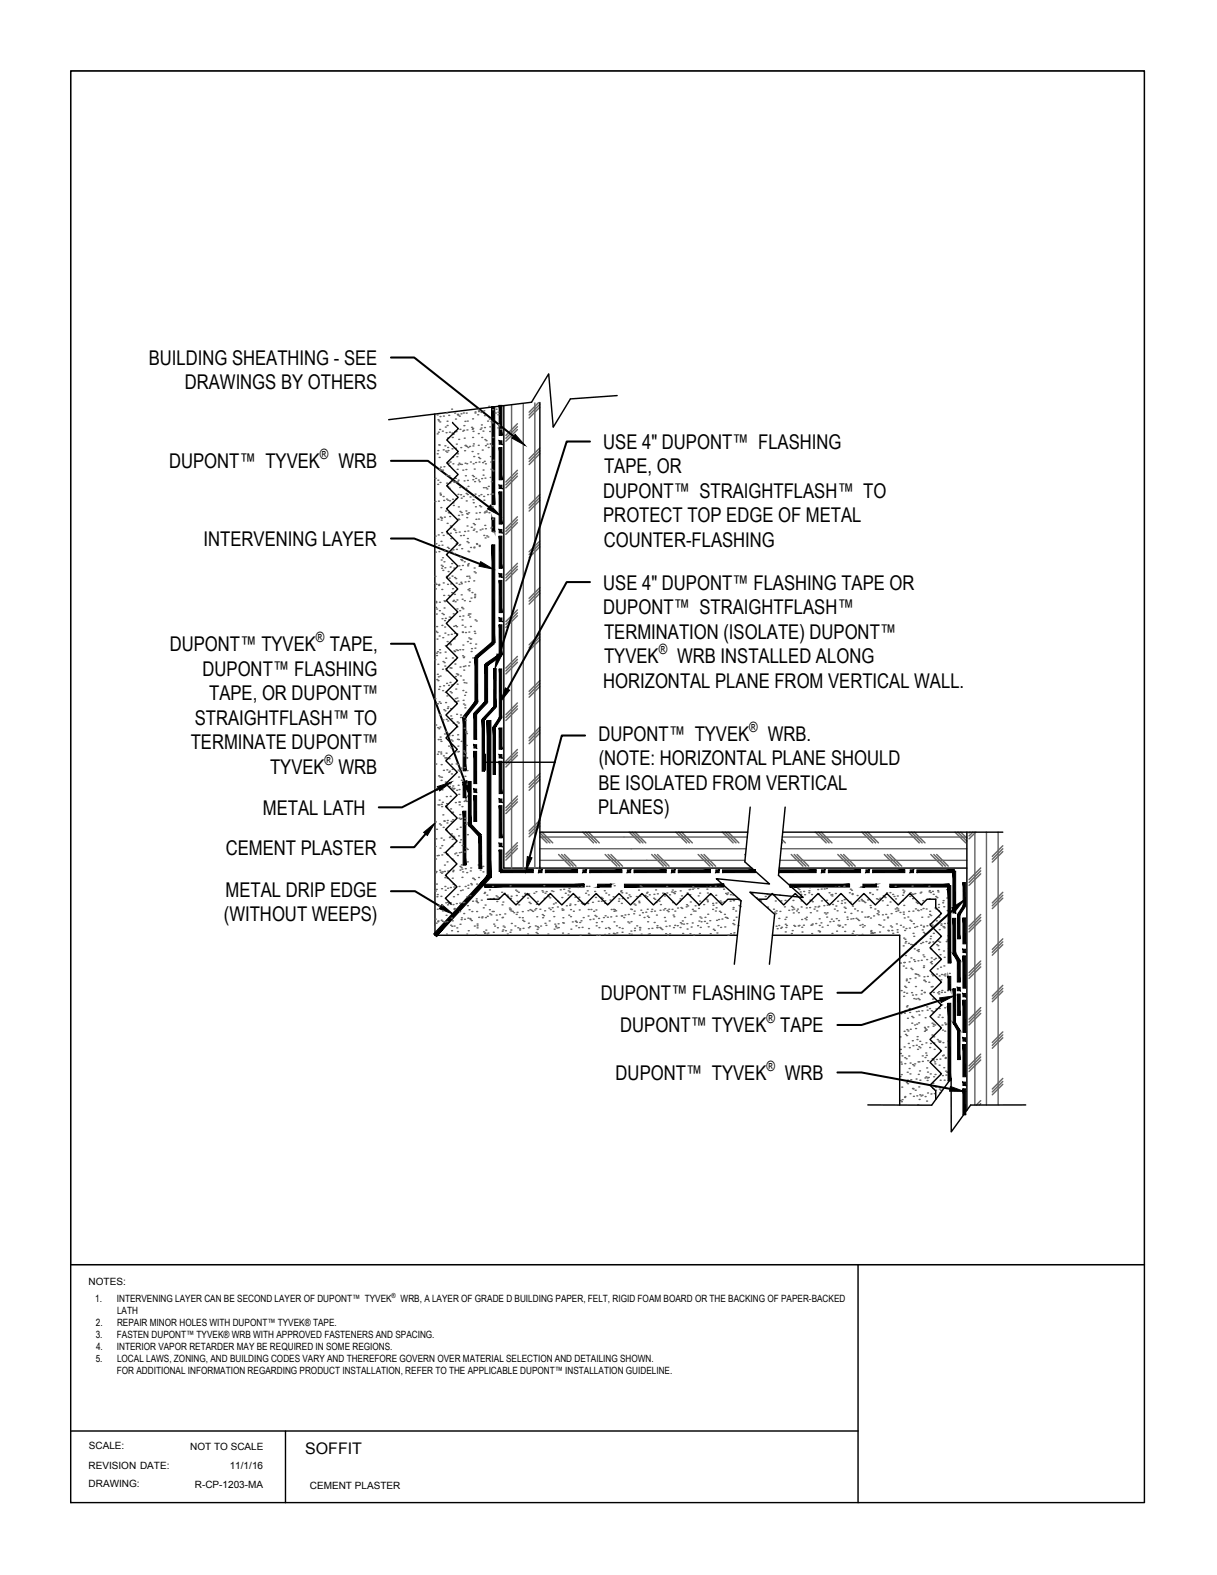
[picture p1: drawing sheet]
<svg xmlns="http://www.w3.org/2000/svg" width="216mm" height="279mm" viewBox="0 0 216 279" stroke-linecap="round" stroke-linejoin="round" font-family="sans-serif">
<defs><g id="words">
<g font-size="3.6">
<text x="26.4" y="64.7">BUILDING SHEATHING - SEE</text>
<text x="32.8" y="69.1">DRAWINGS BY OTHERS</text>
<text x="30" y="83.1">DUPONT™ TYVEK</text>
<text x="60" y="83.1">WRB</text>
<text x="107" y="79.6">USE 4&quot; DUPONT™ FLASHING</text>
<text x="107.2" y="84">TAPE, OR</text>
<text x="107" y="88.3">DUPONT™ STRAIGHTFLASH™ TO</text>
<text x="107" y="92.7">PROTECT TOP EDGE OF METAL</text>
<text x="36.1" y="96.8">INTERVENING LAYER</text>
<text x="107.1" y="97">COUNTER-FLASHING</text>
<text x="107" y="104.6">USE 4&quot; DUPONT™ FLASHING TAPE OR</text>
<text x="107" y="108.9">DUPONT™ STRAIGHTFLASH™</text>
<text x="107.2" y="113.3">TERMINATION (ISOLATE) DUPONT™</text>
<text x="30.1" y="115.6">DUPONT™ TYVEK TAPE,</text>
<text x="35.9" y="119.9">DUPONT™ FLASHING</text>
<text x="107.2" y="117.6">TYVEK</text>
<text x="120.1" y="117.6">WRB INSTALLED ALONG</text>
<text x="37.1" y="124.2">TAPE, OR DUPONT™</text>
<text x="107" y="122">HORIZONTAL PLANE FROM VERTICAL WALL.</text>
<text x="34.6" y="128.6">STRAIGHTFLASH™ TO</text>
<text x="106.2" y="131.4">DUPONT™ TYVEK</text>
<text x="136.2" y="131.4">WRB.</text>
<text x="33.8" y="132.9">TERMINATE DUPONT™</text>
<text x="47.9" y="137.2">TYVEK WRB</text>
<text x="106.2" y="135.8">(NOTE: HORIZONTAL PLANE SHOULD</text>
<text x="106.2" y="140.1">BE ISOLATED FROM VERTICAL</text>
<text x="46.6" y="144.5">METAL LATH</text>
<text x="106.1" y="144.5">PLANES)</text>
<text x="40.1" y="151.6">CEMENT PLASTER</text>
<text x="40" y="159.1">METAL DRIP EDGE</text>
<text x="39.7" y="163.4">(WITHOUT WEEPS)</text>
<text x="106.6" y="177.4">DUPONT™ FLASHING TAPE</text>
<text x="110" y="183.1">DUPONT™ TYVEK TAPE</text>
<text x="109.2" y="191.6">DUPONT™ TYVEK</text>
<text x="139.2" y="191.6">WRB</text>
</g>
<text font-size="2.8" x="54.1" y="257.9">SOFFIT</text>
<g font-size="2.5">
<text x="56.8" y="81.5">®</text>
<text x="56" y="113.9">®</text>
<text x="116.9" y="116">®</text>
<text x="132.9" y="129.8">®</text>
<text x="57.6" y="135.6">®</text>
<text x="136" y="181.5">®</text>
<text x="136" y="190">®</text>
</g>
<g font-size="1.8">
<text x="15.7" y="227.9">NOTES:</text>
<text x="16.9" y="231">1.</text>
<text x="20.7" y="231">INTERVENING LAYER CAN BE SECOND LAYER OF DUPONT™ TYVEK</text>
<text x="20.8" y="233.1">LATH</text>
<text x="71.1" y="231">WRB, A LAYER OF GRADE D BUILDING PAPER, FELT, RIGID FOAM BOARD OR THE BACKING OF PAPER-BACKED</text>
<text x="17" y="237.3">3.</text>
<text x="17" y="235.2">2.</text>
<text x="17" y="239.5">4.</text>
<text x="20.7" y="237.3">FASTEN DUPONT™ TYVEK® WRB WITH APPROVED FASTENERS AND SPACING.</text>
<text x="20.7" y="239.5">INTERIOR VAPOR RETARDER MAY BE REQUIRED IN SOME REGIONS.</text>
<text x="20.8" y="235.2">REPAIR MINOR HOLES WITH DUPONT™ TYVEK® TAPE.</text>
<text x="17" y="241.6">5.</text>
<text x="20.7" y="243.8">FOR ADDITIONAL INFORMATION REGARDING PRODUCT INSTALLATION, REFER TO THE APPLICABLE DUPONT™ INSTALLATION GUIDELINE.</text>
<text x="20.8" y="241.6">LOCAL LAWS, ZONING, AND BUILDING CODES VARY AND THEREFORE GOVERN OVER MATERIAL SELECTION AND DETAILING SHOWN.</text>
<text x="15.8" y="257.1">SCALE:</text>
<text x="33.7" y="257.1">NOT TO SCALE</text>
<text x="15.7" y="260.5">REVISION DATE:</text>
<text x="15.7" y="263.8">DRAWING:</text>
<text x="34.6" y="263.9">R-CP-1203-MA</text>
<text x="40.8" y="260.6">11/1/16</text>
<text x="55" y="264.2">CEMENT PLASTER</text>
</g>
<text font-size="1.2" x="69.5" y="230.2">®</text>
</g></defs>
<!-- layer: .ATI-DETAIL -->
<g fill="none" stroke="#000" stroke-width=".25">
<path d="M77.1 73.5l.1 92.4h53.6M80.3 74.9l1 1.1-2 2 2 2.1-2 2 2 2.1-2.1 2 2.1 2-2.1 2 2.1 2.1-2.1 2 2.1 2.1-2.1 2 2 2-2 2.1 2 2-2 2 2 2-2 2.1 2 2-2 2 2 2.1-2.1 2 2.1 2-2.1 2.1 2 2-2 2 2 2.1-2 2 2 2-2 2.1 2 2-2 2 2 2.1-2 2 2 2-2 2.1 2 2-2 2 2 2.1-2.1 2 2.1 2-2.1 2 1 1.2M89.4 72v82h44M95.8 71.4v82.6M109.5 70.2l-8.3 .6-3.1 5-.8-9.5-3 5.1-25.3 3.1M86.1 135.2h12.4M86.1 133.8v2.8M86.5 159.5h2l1-1 2 2 2.1-2 2 2 2-2 2.1 2 2-2 2 2 2.1-2 2 2 2-2 2.1 2 2-2 2 2 2.1-2 2 2 2-2 2.1 2 2-2 2 2 1-1h2M95.8 147.6h36.8M133.1 143.2l-1 9.7 4.4 3.9-9.4-.9 4.4 3.9-1.2 11.3M134.4 159.5h1.6l1-1 2 2 2.1-2 2 2 2-2 2.1 2 2-2 2 2 2.1-2 2 2 2-2 2.1 2 2-2 2 2 1.1-1h1.5v1.5l1 1-2 2.1 2 2-2 2 2 2.1-2 2 2 2-2 2.1 2 2-2 2 2 2.1-2 2 2 2-2 2.1 2 2-2 2 1 1v1.5M138.2 154h33.3"/>
<path d="M138.8 147.6h39.1M139.3 143.2l-1.2 12.1 4.4 3.9-9.5-.9 4.4 3.9-.9 8.9M171.5 147.6v49.4M77.2 165.9h.1M137 165.9h22.6v30.1M154 196l11.3 .1 3.4-4.8 .1 9.5 3.4-4.8h9.8"/>
</g>
<!-- layer: .ATI-HATCH -->
<g fill="none" stroke="#666" stroke-width=".25">
<path d="M77.5 73.6h.1M77.6 77h.1M77.7 79.9h.1M77.7 74.5h.1M77.8 76.7h.1M77.8 74.7h.1M77.8 78.9h.1M77.9 79h.1M78 76.2h.1M78 74.9h.1M78.1 73.9h.1M78.5 76.5h.1"/>
<path d="M78.6 79.8h.1M78.7 73.8h.1M78.9 79.1h.1M79 75.8h.1M79.1 76.8h.1M79.2 73.3h.1M79.3 74.7h.1M79.3 75.5h.1M79.4 77.7h.1M79.4 79.4h.1M79.5 79.9h.1M79.6 73.7h.1"/>
<path d="M79.7 76.7h.1M80.1 72.6h.1M80.2 76.8h.1M80.2 79.6h.1M80.2 77.6h.1M80.4 77h.1M80.7 76.5h.1M80.7 73.3h.1M80.8 79.5h.1M80.8 74.3h.1M80.9 76.6h.1M81 78.8h.1"/>
<path d="M81.1 73.6h.1M81.2 73.5h.1M81.3 73.6h.1M81.4 77.9h.1M81.5 73.8h.1M81.6 76.2h.1M81.7 79.4h.1M81.8 73.4h.1M82.1 76.5h.1M82.2 73.3h.1M82.2 76.3h.1M82.3 75.5h.1"/>
<path d="M82.4 77.7h.1M82.4 80h.1M82.5 74.7h.1M82.5 79.1h.1M82.5 79h.1M82.7 73.3h.1M82.8 79.2h.1M82.8 76.3h.1M82.9 74.7h.1M83 79.4h.1M83.3 79.2h.1M83.6 75.8h.1"/>
<path d="M83.8 76.1h.1M83.8 74.3h.1M83.8 77.6h.1M83.9 76h.1M83.9 79.1h.1M83.9 76.5h.1M84 78.7h.1M84.3 73.3h.1M84.3 73.1h.1M84.7 73.6h.1M84.7 72.6h.1M84.9 79h.1"/>
<path d="M84.9 76.9h.1M84.9 73h.1M85 72.8h.1M85.2 76.2h.1M85.3 73.2h.1M85.4 75.9h.1M85.4 75.4h.1M85.5 77.6h.1M85.5 79.8h.1M85.7 76.5h.1M85.8 72.9h.1M86 75.8h.1"/>
<path d="M86 73.7h.1M86 78h.1M86.1 79.1h.1M86.2 78.2h.1M86.4 78.8h.1M86.5 74.7h.1M86.6 79.4h.1M86.7 72.1h.1M86.8 74.3h.1M86.9 76.5h.1M86.9 75.7h.1M86.9 78.8h.1"/>
<path d="M87 78.7h.1M87.1 74.8h.1M87.2 79.1h.1M87.3 75h.1M87.4 72.7h.1M87.4 77.6h.1M87.9 73.3h.1M88 72.6h.1M88.3 75.9h.1M88.3 73.1h.1M88.3 73.6h.1M88.4 75.3h.1"/>
<path d="M88.5 75.5h.1M88.8 76.2h.1M90.8 71.8v82.2M91.8 75.2l-2.1 2M91.8 75.7l-2.1 2.1M91.8 76.2l-2.1 2.1M92.8 71.7v82.3M94.9 71.5v82.5M95.5 71.4l-1.6 1.7M95.8 79.5l-1.9 1.9M95.8 71.7l-1.9 1.9M95.8 80l-1.9 1.9"/>
<path d="M95.8 72.2l-1.9 2M77.2 89h.1M77.2 84.9h.1M77.2 95.1h.1M77.3 97.9h.1M77.3 96.5h.1M77.6 80.5h.1M77.7 85.9h.1M77.7 85.2h.1M77.7 92.1h.1M77.7 94.9h.1M77.8 88.9h.1"/>
<path d="M77.8 96.8h.1M77.9 97.9h.1M77.9 81.1h.1M77.9 83.2h.1M78 83.4h.1M78.1 85.6h.1M78.1 87.5h.1M78.1 87.8h.1M78.1 91.7h.1M78.1 82.9h.1M78.2 83.4h.1M78.2 90.1h.1"/>
<path d="M78.2 91.8h.1M78.2 96h.1M78.3 92.3h.1M78.3 99.3h.1M78.3 91.9h.1M78.4 94.5h.1M78.4 96.7h.1M78.5 98.9h.1M78.5 83.4h.1M78.6 88.1h.1M78.6 95h.1M78.7 88.8h.1"/>
<path d="M78.8 82.8h.1M78.8 99.7h.1M78.8 97.7h.1M78.8 91.7h.1M79.1 90.7h.1M79.1 80h.1M79.2 84.3h.1M79.2 85.7h.1M79.2 88.5h.1M79.3 80.2h.1M79.3 94.7h.1M79.3 92.8h.1"/>
<path d="M79.4 97.1h.1M79.4 86.3h.1M79.4 88.7h.1M79.5 82.2h.1M79.5 91h.1M79.6 97.9h.1M79.6 97.3h.1M79.6 84.4h.1M79.7 86.6h.1M79.7 82.7h.1M79.7 88.8h.1M79.8 91.6h.1"/>
<path d="M79.8 85.6h.1M79.8 91.1h.1M79.9 82h.1M79.9 93.3h.1M79.9 94.6h.1M80 95.5h.1M80 93.6h.1M80 97.8h.1M80.1 100h.1M80.3 88.6h.1M80.3 81.1h.1M80.3 85.4h.1"/>
<path d="M80.3 82.3h.1M80.4 97.5h.1M80.4 89.2h.1M80.4 89.7h.1M80.5 93.9h.1M80.5 85.6h.1M80.6 98.2h.1M80.7 94.1h.1M80.8 85.5h.1M80.8 84.9h.1M80.8 94.5h.1M80.9 88.5h.1"/>
<path d="M80.9 96.4h.1M81 97.5h.1M81 81h.1M81.1 83.3h.1M81.2 85.5h.1M81.2 80.5h.1M81.3 87.7h.1M81.3 82.5h.1M81.3 85.2h.1M81.3 92.1h.1M81.3 89.9h.1M81.3 91.4h.1"/>
<path d="M81.4 92.2h.1M81.4 96.8h.1M81.4 82.2h.1M81.5 94.4h.1M81.5 96.6h.1M81.5 86.5h.1M81.6 90.7h.1M81.6 98.8h.1M81.6 82.4h.1M81.7 95h.1M81.7 87.8h.1M81.7 99.3h.1"/>
<path d="M81.8 90.9h.1M81.8 88.4h.1M81.9 82.4h.1M81.9 99.3h.1M81.9 97.3h.1M82 91.3h.1M82 99.4h.1M82.1 83.4h.1M82.2 88.1h.1M82.2 95h.1M82.3 85.3h.1M82.4 99.7h.1"/>
<path d="M82.4 94.3h.1M82.5 82.2h.1M82.6 84.4h.1M82.6 86.6h.1M82.6 90.6h.1M82.6 83.3h.1M82.7 87.5h.1M82.7 88.9h.1M82.8 91.1h.1M82.8 82.3h.1M82.8 91.8h.1M82.8 96.1h.1"/>
<path d="M82.9 93.3h.1M82.9 91.2h.1M82.9 87.7h.1M82.9 95.5h.1M82.9 85.2h.1M83 97.8h.1M83 94.2h.1M83 86.3h.1M83.1 96.3h.1M83.1 100h.1M83.1 91h.1M83.2 97.9h.1"/>
<path d="M83.4 88.2h.1M83.5 82h.1M83.5 97.1h.1M83.6 93.5h.1M83.7 80.1h.1M83.8 84.4h.1M83.9 85.1h.1M83.9 88.7h.1M83.9 82.3h.1M84 94.1h.1M84 89.2h.1M84 92.9h.1"/>
<path d="M84 88.1h.1M84 84.5h.1M84 81h.1M84.1 97.2h.1M84.1 97.1h.1M84.1 93.9h.1M84.1 83.2h.1M84.2 93.1h.1M84.2 85.4h.1M84.3 87.7h.1M84.3 89.9h.1M84.4 82h.1"/>
<path d="M84.4 84.9h.1M84.4 92.1h.1M84.4 91h.1M84.5 94.3h.1M84.5 96.4h.1M84.6 96.6h.1M84.8 80.5h.1M84.9 85.2h.1M84.9 92.1h.1M84.9 81.2h.1M84.9 88h.1M85 82h.1"/>
<path d="M85 96.9h.1M85 96.8h.1M85 85.5h.1M85.1 90.9h.1M85.1 89.7h.1M85.1 81.4h.1M85.2 94h.1M85.3 89.9h.1M85.3 87.7h.1M85.4 84.9h.1M85.5 93.9h.1M85.6 82.1h.1"/>
<path d="M85.7 84.3h.1M85.7 83.4h.1M85.8 86.5h.1M85.8 88.1h.1M85.8 95h.1M85.8 88.7h.1M85.9 91h.1M85.9 81.8h.1M86 93.2h.1M86 90.8h.1M86 84.8h.1M86.1 95.4h.1"/>
<path d="M86.1 93.8h.1M86.1 82.3h.1M86.2 86.5h.1M86.2 90.6h.1M86.3 90.8h.1M86.3 95.1h.1M86.4 86.7h.1M86.5 87.7h.1M86.5 95.3h.1M86.6 86.3h.1M86.7 91h.1M87 84.7h.1"/>
<path d="M87 81h.1M87.1 82h.1M87.1 93.7h.1M87.1 83.2h.1M87.1 87.7h.1M87.2 85.5h.1M87.2 93.5h.1M87.2 87.7h.1M87.3 83.3h.1M87.3 89.9h.1M87.4 92.1h.1M87.4 87.6h.1"/>
<path d="M87.4 91.9h.1M87.5 94.4h.1M87.5 81.6h.1M87.5 83.5h.1M91.8 83.4l-2.1 2.1M91.8 91.7l-2.1 2.1M91.8 99.9l-2.1 2.1M91.8 84l-2.1 2M91.8 92.2l-2.1 2.1M91.8 84.5l-2.1 2M91.8 92.7l-2.1 2.1M95.8 87.7l-1.9 1.9"/>
<path d="M95.8 96l-1.9 1.9M95.8 88.2l-1.9 1.9M95.8 96.5l-1.9 1.9M95.8 80.5l-1.9 1.9M95.8 88.7l-1.9 2M95.8 97l-1.9 1.9M77.1 117h.1M77.2 102.2h.1M77.2 103.5h.1M77.3 104.5h.1M77.3 107.8h.1M77.3 106.7h.1"/>
<path d="M77.3 112h.1M77.3 106.9h.1M77.4 103.7h.1M77.4 108.9h.1M77.4 115.9h.1M77.4 116.3h.1M77.5 111.2h.1M77.5 108h.1M77.5 113.4h.1M77.5 112.2h.1M77.6 119.6h.1M77.6 115.6h.1"/>
<path d="M77.7 117.8h.1M77.8 103.9h.1M77.8 103.7h.1M77.9 112.8h.1M77.9 106.8h.1M77.9 108.3h.1M78 115.3h.1M78 115.8h.1M78.1 119.9h.1M78.3 100.3h.1M78.3 100.8h.1M78.4 104.6h.1"/>
<path d="M78.4 110.9h.1M78.4 109.8h.1M78.4 108.8h.1M78.5 100.5h.1M78.5 118.7h.1M78.5 113.1h.1M78.6 101.2h.1M78.6 117.4h.1M78.6 103.4h.1M78.6 109h.1M78.7 105.6h.1M78.8 107.9h.1"/>
<path d="M78.8 106.6h.1M78.8 117.5h.1M78.9 110.1h.1M78.9 106.7h.1M78.9 111.2h.1M78.9 118.2h.1M78.9 112.3h.1M78.9 100.7h.1M79 115.7h.1M79 114.5h.1M79 109.7h.1M79.1 116.8h.1"/>
<path d="M79.1 118.6h.1M79.2 119h.1M79.2 102.2h.1M79.3 113.8h.1M79.4 103.7h.1M79.5 112.6h.1M79.5 101.4h.1M79.5 105.6h.1M79.6 109.9h.1M79.7 102.6h.1M79.7 114.2h.1M79.7 109.5h.1"/>
<path d="M79.7 105.8h.1M79.8 114.1h.1M79.8 118.5h.1M79.9 100.6h.1M79.9 114.4h.1M79.9 109.6h.1M80 103.6h.1M80 118.5h.1M80.1 112.5h.1M80.1 105.1h.1M80.2 102.2h.1M80.3 116.7h.1"/>
<path d="M80.3 104.4h.1M80.3 106.7h.1M80.4 108.9h.1M80.4 106.5h.1M80.5 111.1h.1M80.5 100.8h.1M80.5 115.5h.1M80.6 113.3h.1M80.6 105.4h.1M80.6 115.6h.1M80.6 112.4h.1M80.6 102.5h.1"/>
<path d="M80.7 117.8h.1M80.7 117h.1M80.7 106.8h.1M80.8 111h.1M80.8 102.6h.1M80.9 115.3h.1M80.9 103.4h.1M81 119.5h.1M81 111.2h.1M81 112.4h.1M81.1 106.4h.1M81.1 108h.1"/>
<path d="M81.1 115.4h.1M81.2 119.7h.1M81.2 119.6h.1M81.4 100.4h.1M81.4 103.7h.1M81.5 109.4h.1M81.5 108.3h.1M81.6 115.3h.1M81.6 118.3h.1M81.7 119.9h.1M81.7 101.1h.1M81.8 103.3h.1"/>
<path d="M81.8 105.5h.1M81.8 103.6h.1M81.9 107.7h.1M81.9 107.8h.1M82 110h.1M82 106.3h.1M82 110.9h.1M82 112.1h.1M82 100.3h.1M82.1 112.2h.1M82.1 116.3h.1M82.1 115.3h.1"/>
<path d="M82.1 114.4h.1M82.1 109.3h.1M82.1 108h.1M82.2 116.7h.1M82.2 118.2h.1M82.3 118.9h.1M82.3 116.5h.1M82.4 106.6h.1M82.5 111.2h.1M82.5 103.2h.1M82.5 118.1h.1M82.6 112.2h.1"/>
<path d="M82.8 102.2h.1M82.9 113.8h.1M83 100.2h.1M83 100.4h.1M83 104.6h.1M83.1 109.1h.1M83.1 103.2h.1M83.1 108.9h.1M83.1 118.1h.1M83.2 102.2h.1M83.2 113.2h.1M83.2 112.1h.1"/>
<path d="M83.2 104.4h.1M83.2 104.8h.1M83.3 102.5h.1M83.3 117.5h.1M83.3 106.7h.1M83.3 109.5h.1M83.4 108.9h.1M83.4 113.4h.1M83.4 114.1h.1M83.5 111.1h.1M83.5 113.4h.1M83.6 106.1h.1"/>
<path d="M83.6 115.6h.1M83.6 115.1h.1M83.7 105.1h.1M83.9 116.7h.1M84 103h.1M84.1 100.8h.1M84.1 101.4h.1M84.1 112h.1M84.2 106h.1M84.2 105.4h.1M84.2 105.7h.1M84.2 112.4h.1"/>
<path d="M84.3 115h.1M84.3 110h.1M84.3 101.6h.1M84.4 114.3h.1M84.5 110.2h.1M91.8 108.2l-2.1 2.1M91.8 116.4l-2.1 2.1M91.8 100.5l-2.1 2M91.8 108.7l-2.1 2.1M91.8 117l-2.1 2M91.8 101l-2.1 2M91.8 109.2l-2.1 2.1"/>
<path d="M91.8 117.5l-2.1 2.1M95.8 104.2l-1.9 1.9M95.8 112.5l-1.9 1.9M95.8 104.7l-1.9 1.9M95.8 113l-1.9 1.9M95.8 105.2l-1.9 2M95.8 113.5l-1.9 1.9M77.2 124h.1M77.2 139.9h.1M77.3 128.6h.1M77.3 135.5h.1M77.5 120.6h.1"/>
<path d="M77.5 124.8h.1M77.6 133.8h.1M77.6 124.8h.1M77.6 129.1h.1M77.7 120.7h.1M77.7 131.2h.1M77.8 120.1h.1M77.8 133.4h.1M77.8 137.6h.1M77.8 122.3h.1M77.8 129.3h.1M77.9 124.5h.1"/>
<path d="M78 126.8h.1M78 121.8h.1M78 137.8h.1M78 129h.1M78.1 130.8h.1M78.1 126.8h.1M78.1 131.2h.1M78.1 124.8h.1M78.2 139.7h.1M78.2 133.4h.1M78.2 133.7h.1M78.2 131.5h.1"/>
<path d="M78.2 138.4h.1M78.3 135.6h.1M78.3 137.9h.1M78.5 122.5h.1M78.6 127.7h.1M78.7 136.7h.1M78.7 134.1h.1M78.7 121.7h.1M78.7 125.9h.1M78.9 130.2h.1M78.9 134.4h.1M78.9 126.1h.1"/>
<path d="M79 122.8h.1M79 138.7h.1M79 129.7h.1M79.1 124.6h.1M79.1 134.6h.1M79.1 133.6h.1M79.2 134.4h.1M79.2 127.6h.1M79.2 121.2h.1M79.3 136.6h.1M79.3 123.5h.1M79.4 125.7h.1"/>
<path d="M79.4 127.9h.1M79.5 125.4h.1M79.5 130.1h.1M79.6 121.6h.1M79.6 132.4h.1M79.6 137h.1M79.6 130.5h.1M79.7 134.6h.1M79.7 136.8h.1M79.7 139.5h.1M79.8 139h.1M79.8 121.1h.1"/>
<path d="M79.9 122.7h.1M79.9 125.7h.1M80 127h.1M80 132.6h.1M80 131.3h.1M80.1 122.9h.1M80.1 137.3h.1M80.1 127.5h.1M80.1 135.6h.1M80.2 121.5h.1M80.2 139.8h.1M80.2 136.5h.1"/>
<path d="M80.2 131.5h.1M80.2 130.5h.1M80.3 139.4h.1M80.4 140h.1M80.4 128.3h.1M80.5 139.9h.1M80.6 124.4h.1M80.7 133.4h.1M80.8 123.9h.1M80.8 120h.1M80.8 122.2h.1M80.9 128.6h.1"/>
<path d="M80.9 135.5h.1M80.9 124.5h.1M81 126.7h.1M81.1 128.9h.1M81.1 123.8h.1M81.1 121.4h.1M81.1 128.1h.1M81.1 131.2h.1M81.2 130.4h.1M81.2 133.4h.1M81.2 124.4h.1M81.2 132.4h.1"/>
<path d="M81.3 139.3h.1M81.3 136.6h.1M81.3 135.6h.1M81.3 133.3h.1M81.3 128.3h.1M81.3 131.2h.1M81.4 137.8h.1M81.5 136.8h.1M81.7 127.3h.1M81.7 126.8h.1M81.8 136.3h.1M81.8 131.5h.1"/>
<path d="M81.8 138.4h.1M82.1 122.5h.1M82.2 124.2h.1M82.2 120.6h.1M82.2 124.9h.1M82.2 133.2h.1M82.3 134.1h.1M82.3 127.2h.1M82.3 121.1h.1M82.3 129.2h.1M82.4 136.2h.1M82.4 133.4h.1"/>
<path d="M82.4 123.3h.1M82.4 125.1h.1M82.5 125.6h.1M82.5 137.7h.1M82.6 127.8h.1M82.6 133.6h.1M82.6 122.8h.1M82.6 130h.1M82.6 129.7h.1M82.7 121.2h.1M82.7 132.2h.1M82.8 130.1h.1"/>
<path d="M82.8 134.4h.1M82.8 134.5h.1M82.8 139.1h.1M82.9 136.7h.1M82.9 138.9h.1M91.8 124.7l-2.1 2.1M91.8 133l-2.1 2M91.8 125.2l-2.1 2.1M91.8 133.5l-2.1 2M91.8 125.7l-2.1 2.1M91.8 134l-2.1 2.1M95.8 120.7l-1.9 1.9"/>
<path d="M95.8 129l-1.9 1.9M95.8 137.3l-1.9 1.9M95.8 121.2l-1.9 2M95.8 129.5l-1.9 1.9M95.8 137.8l-1.9 1.9M95.8 121.8l-1.9 1.9M95.8 130l-1.9 1.9M95.8 138.3l-1.9 1.9M77.2 145.8h.1M77.2 150.2h.1M77.2 158.1h.1M77.3 152.4h.1"/>
<path d="M77.3 154.8h.1M77.3 148.8h.1M77.4 154.6h.1M77.4 157.8h.1M77.4 156.8h.1M77.4 140.2h.1M77.4 147.1h.1M77.5 159.1h.1M77.5 151.8h.1M77.6 158.7h.1M77.7 142.8h.1M77.8 151.8h.1"/>
<path d="M77.9 142.8h.1M77.9 141.9h.1M77.9 146.2h.1M78 154.4h.1M78.1 150.5h.1M78.1 154.7h.1M78.2 146.4h.1M78.2 159h.1M78.2 148.7h.1M78.3 142.7h.1M78.3 157.7h.1M78.3 154.9h.1"/>
<path d="M78.4 143.1h.1M78.4 151.7h.1M78.4 150h.1M78.4 140.1h.1M78.5 142.3h.1M78.5 154.7h.1M78.6 144.6h.1M78.6 146.8h.1M78.7 149h.1M78.8 145.6h.1M78.8 151.2h.1M78.8 145.7h.1"/>
<path d="M78.8 153.5h.1M78.8 154.6h.1M78.9 155.7h.1M78.9 157.3h.1M79 157.9h.1M79.1 143h.1M79.2 141.3h.1M79.2 147.3h.1M79.2 142.6h.1M79.2 151.5h.1M79.3 143.2h.1M79.3 146h.1"/>
<path d="M79.3 151.5h.1M79.3 152.9h.1M79.3 155.8h.1M79.3 145.5h.1M79.4 157.6h.1M79.4 154.5h.1M79.4 151.7h.1M79.7 148.6h.1M79.8 148.5h.1M79.9 141.3h.1M79.9 157.4h.1M79.9 143.5h.1"/>
<path d="M80 145.7h.1M80.1 147.9h.1M80.1 144.2h.1M80.2 150.2h.1M80.2 148.9h.1M80.2 152.4h.1M80.2 155.8h.1M80.3 144.1h.1M80.3 145.4h.1M80.3 154.6h.1M80.3 148.3h.1M80.4 156.9h.1"/>
<path d="M80.4 154.4h.1M80.4 148.4h.1M80.4 152.6h.1M80.4 159.1h.1M80.5 156.9h.1M80.5 157.4h.1M80.5 148.5h.1M80.7 151.5h.1M80.7 157.1h.1M80.8 142.4h.1M80.9 151.3h.1M81 140.2h.1"/>
<path d="M81 147.1h.1M81.1 151.8h.1M81.2 158.7h.1M81.4 148.3h.1M81.4 140.9h.1M81.4 142.3h.1M81.4 145.1h.1M81.4 140.1h.1M81.4 157.3h.1M81.5 142.8h.1M81.5 151.3h.1M81.5 142.3h.1"/>
<path d="M81.5 149.4h.1M81.6 144.5h.1M81.6 154.4h.1M81.6 153.7h.1M81.6 145.3h.1M81.7 146.8h.1M81.7 158h.1M81.7 149h.1M81.8 151.2h.1M81.8 153.9h.1M81.9 153.4h.1M81.9 145.2h.1"/>
<path d="M82 155.6h.1M82 154.2h.1M82 143.1h.1M82 150h.1M82 157.9h.1M82.1 154.7h.1M82.3 142.2h.1M82.4 145.7h.1M82.4 151.1h.1M82.5 145.1h.1M82.5 157.3h.1M82.5 142h.1"/>
<path d="M82.5 154.1h.1M82.6 146.3h.1M82.7 150.5h.1M82.8 142.2h.1M82.8 141.3h.1M82.8 154.8h.1M82.8 159.1h.1M82.9 146h.1M82.9 152.9h.1M82.9 150.7h.1M82.9 148.1h.1M83 141.1h.1"/>
<path d="M83 157h.1M83 157.6h.1M83.4 154.5h.1M83.5 154h.1M83.5 156.7h.1M83.6 157h.1M83.8 155.8h.1M84 155.9h.1M84.2 156h.1M84.6 156.8h.1M84.8 153.4h.1M84.9 155.7h.1"/>
<path d="M85.1 153.8h.1M85.2 154.4h.1M85.7 153.7h.1M85.7 154.7h.1M91.8 141.2l-2.1 2.1M91.8 149.5l-2.1 2M91.8 141.7l-2.1 2.1M91.8 150l-2.1 2M91.8 142.2l-2.1 2.1M91.8 150.5l-2.1 2.1M95.8 148.5h36.8M95.8 150.6h36.6"/>
<path d="M95.8 152.6h36.4M95.8 148.3l1.2 1.2M95.8 147.8l1.8 1.7M95.8 145.5l-1.9 1.9M95.8 153.8l-.3 .2M95.8 146l-1.9 1.9M95.8 146.5l-1.9 1.9M96.2 147.6l1.9 1.9M99.1 151.6l2.1 2.1M99.6 151.6l2.1 2.1M100.1 151.6l2.1 2.1M103.4 147.6l1.9 1.9"/>
<path d="M103.9 147.6l1.9 1.9M104.4 147.6l1.9 1.9M107.4 151.6l2 2.1M107.9 151.6l2 2.1M108.4 151.6l2 2.1M111.6 147.6l2 1.9M112.2 147.6l1.9 1.9M112.7 147.6l1.9 1.9M115.6 151.6l2.1 2.1M116.1 151.6l2.1 2.1M116.6 151.6l2.1 2.1M119.9 147.6l1.9 1.9"/>
<path d="M120.4 147.6l1.9 1.9M120.9 147.6l1.9 1.9M123.9 151.6l2 2.1M124.4 151.6l2 2.1M124.9 151.6l2.1 2.1M128.2 147.6l1.9 1.9M128.7 147.6l1.9 1.9M129.2 147.6l1.9 1.9M132.1 151.6l.1 .1M138.4 152.6h33.1M138.6 150.6h32.9M138.7 149.4l.1 .1"/>
<path d="M138.7 148.9l.6 .6M138.8 148.5h32.7M140.4 151.6l2 2.1M140.9 151.6l2.1 2.1M141.4 151.6l2.1 2.1M144.7 147.6l1.9 1.9M145.2 147.6l1.9 1.9M145.7 147.6l1.9 1.9M148.6 151.6l2.1 2.1M149.2 151.6l2 2.1M149.7 151.6l2 2.1M152.9 147.6l1.9 1.9"/>
<path d="M153.4 147.6l1.9 1.9M153.9 147.6l1.9 1.9M156.9 151.6l2.1 2.1M157.4 151.6l2.1 2.1M157.9 151.6l2.1 2.1M161.2 147.6l1.9 1.9M161.7 147.6l1.9 1.9M162.2 147.6l1.9 1.9M165.1 151.6l2.1 2.1M165.7 151.6l2 2.1M166.2 151.6l2 2.1M169.4 147.6l1.9 1.9"/>
<path d="M169.9 147.6l1.6 1.6M170.4 147.6l1.1 1.1M172.1 147.6l-.2 .2M172.6 147.6l-.7 .7M172.9 147.6v48.4M173.1 147.6l-1.2 1.2M174 154l-2.1 2M174 154.5l-2.1 2.1M174 155l-2.1 2.1M175 147.6v48.4M177.1 147.6v48.4M177.9 150l-1.9 1.9"/>
<path d="M177.9 158.3l-1.9 1.9M177.9 150.6l-1.9 1.8M177.9 158.8l-1.9 1.9M177.9 151.1l-1.9 1.8M177.9 159.3l-1.9 1.9M77.2 163.1h.1M77.4 163.8h.1M77.6 161.3h.1M77.7 163.5h.1M77.7 163.4h.1M77.9 160.7h.1M78.3 163.2h.1"/>
<path d="M78.5 160.6h.1M78.5 163.4h.1M78.5 161.6h.1M78.9 163.6h.1M79.1 160.2h.1M79.1 162.4h.1M79.4 160.1h.1M79.4 160.5h.1M79.6 160.3h.1M79.9 160.2h.1M80.4 160.5h.1M80.5 161.3h.1"/>
<path d="M80.6 161.2h.1M81 160.3h.1M81.6 160.2h.1M82.1 160.1h.1M174 162.2l-2.1 2.1M174 170.5l-2.1 2.1M174 178.7l-2.1 2.1M174 162.7l-2.1 2.1M174 171l-2.1 2.1M174 179.2l-2.1 2.1M174 163.3l-2.1 2M174 171.5l-2.1 2.1"/>
<path d="M174 179.8l-2.1 2M177.9 166.5l-1.9 1.9M177.9 174.8l-1.9 1.9M177.9 167.1l-1.9 1.8M177.9 175.3l-1.9 1.9M177.9 167.6l-1.9 1.8M177.9 175.8l-1.9 1.9M174 187l-2.1 2.1M174 195.2l-.8 .8M174 187.5l-2.1 2.1M174 195.8l-.3 .2M174 188l-2.1 2.1"/>
<path d="M177.9 183.1l-1.9 1.8M177.9 191.3l-1.9 1.9M177.9 183.6l-1.9 1.8M177.9 191.8l-1.9 1.9M177.9 184.1l-1.9 1.9M177.9 192.3l-1.9 1.9"/>
</g>
<!-- layer: .ATI-TEXT -->
<g fill="#000" stroke="#000" stroke-width=".18">
<path d="M91.4 77.1l1.7 1.9-2.3-1.3zM85.3 99.6l2.2 1.4-2.5-.6zM87 89.6l1.8 1.9-2.3-1.2zM88.2 116l.8 .3-1.2 2.3zM77.6 139.5l2.5-.8-2.1 1.6zM82 138.8l.8-.3 .5 2.5zM89.7 122l.7 .4-1.6 2.1zM75.2 147.7l2-1.7-1.4 2.2zM93.5 152l.9 .2-1.1 2.4zM78.4 160.5l2 1.7-2.5-1zM166.7 177l2.6-.3-2.3 1.1zM168.9 161l2.2-1.4-1.7 2.1z"/>
<path d="M168.6 192.7l2.5 .9h-2.6z"/>
</g>
<g fill="none" stroke="#000" stroke-width=".36">
<path d="M69.4 63.4h4.1l17.6 14M104.7 78.3h-4.2l-11.9 37.8M69.4 95.5h4.1l11.6 4.5M69.4 81.8h6.5l10.8 8.1M69.4 114.2h4.1l8.9 24.4M104.7 103.3h-4.2l-10.5 18.9M77.8 139.9l-6.5 3.3h-4.1M103.8 130.5h-4.1l-5.7 21.6M69.4 158.1h4.2l4.6 2.7M75.5 147.9l-2 2.4h-4.1M166.8 177.4l-14 4.4h-4.2M169.2 161.4l-16.4 14.7h-4.2"/>
<path d="M148.6 190.3h4.2l15.7 2.9"/>
</g>
<!-- layer: .ATI-DETAIL -->
<g fill="#000" stroke="#000" stroke-width=".18">
<path d="M87.3 72.1l.5 17.4v-17.4zM87.3 72.1l.5 17.4h-.5z"/>
<path d="M87.3 91.9l.5 2.4v-2.4zM87.3 91.9l.5 2.4h-.5z"/>
<path d="M87.3 96.7l.5 17.3v-17.3zM87.3 96.7l.5 17.3h-.5z"/>
<path d="M84.3 116.6l.4 8v-8zM84.3 116.6l.4 8h-.4z"/>
<path d="M87.4 113.8l-2.7 3 3-2.6zM84.3 116.4l3.1-2.6-2.7 3z"/>
<path d="M82.2 127.2l.4 9.5v-9.5zM82.2 127.2l.4 9.5h-.4z"/>
<path d="M82.2 139.1l.4 2.4v-2.4zM82.2 139.1l.4 2.4h-.4z"/>
<path d="M84.3 124.4l-1.7 2.9 2.1-2.6zM84.3 124.4l-1.7 2.9-.4-.3z"/>
<path d="M82.2 143.9l.4 9.5v-9.5zM82.2 143.9l.4 9.5h-.4z"/>
<path d="M86 157.4h17.6v-.5zM86 156.9h17.6l-17.6 .5z"/>
<path d="M106 157.4h2.4v-.5zM106 156.9h2.4l-2.4 .5z"/>
<path d="M110.8 157.4h17.6v-.5zM110.8 156.9h17.6l-17.6 .5z"/>
<path d="M140.1 157.4h10.6v-.5zM140.1 156.9h10.6l-10.6 .5z"/>
<path d="M153.1 157.4h2.4v-.5zM153.1 156.9h2.4l-2.4 .5z"/>
<path d="M157.9 157.4h10.5v-.5zM157.9 156.9h10.5l-10.5 .5z"/>
<path d="M168.2 157.1l.5 13.7v-13.7zM168.2 157.1l.5 13.7h-.5z"/>
<path d="M86.4 155.4l-9.5 10.3 .5 .4zM86.4 155.4l.7 .2-9.7 10.5zM86.4 127.8v27.6l.7 .2zM86.4 127.8h.7v27.8z"/>
<path d="M168.2 173.2l.5 2.4v-2.4zM168.2 173.2l.5 2.4h-.5z"/>
<path d="M168.2 178l.5 13.7v-13.7zM168.2 178l.5 13.7h-.5z"/>
</g>
<path d="M87.3 114h.5M82.2 153.4h.4M86 156.9v.5M140.1 156.9v.5M168.2 191.7h.5" fill="none" stroke="#000" stroke-width=".18"/>
<!-- layer: ATI-SAM -->
<g fill="#000" stroke="#000" stroke-width=".18">
<path d="M87.6 118.6l.4 6.8v-6.8zM87.6 118.6l.4 6.8h-.4z"/>
<path d="M88.6 118.7l.4 8.6v-8.6zM88.6 118.7l.4 8.6h-.4z"/>
<path d="M83.1 138.6l.5 7.7v-7.7zM83.1 138.6l.5 7.7h-.5z"/>
<path d="M85.5 127.6l.5 9.2v-9.2zM85.5 127.6l.5 9.2h-.5z"/>
<path d="M87.5 129l.4 8.4v-8.4zM87.5 129l.4 8.4h-.4z"/>
<path d="M87.6 125.3l-1.7 2.5 2-2.2zM87.6 125.3l-1.7 2.5-.3-.3z"/>
<path d="M88.6 127.2l-.7 1.9 1.1-1.6zM88.6 127.2l-.7 1.9-.4-.2z"/>
<path d="M83.2 146.5l2.2 1.6-1.9-2zM83.2 146.5l2.2 1.6-.4 .3z"/>
<path d="M84.9 148.3l.6 5.8-.1-5.8zM84.9 148.3l.6 5.8h-.5z"/>
<path d="M169.1 175.4l.4 6v-6zM169.1 175.4l.4 6h-.4z"/>
<path d="M169.9 162.2v4.3h.4zM169.9 162.2h.4v4.3z"/>
<path d="M170.9 160.6l-1 1.5 .4 .3zM170.9 160.6l.3 .3-.9 1.5z"/>
<path d="M170.9 156.6v4.1h.4zM170.9 156.6h.4v4.1z"/>
<path d="M169.1 181.5l1.2 1.2-.8-1.4zM169.1 181.5l1.2 1.2-.4 .2z"/>
<path d="M169.9 182.8l.4 5.2v-5.2zM169.9 182.8l.4 5.2h-.4z"/>
</g>
<!-- layer: -ATI-WRB -->
<g fill="#000" stroke="#000" stroke-width=".18">
<path d="M88.6 71.9l.4 5.3v-5.3zM88.6 71.9l.4 5.3h-.4z"/>
<path d="M88.6 78.2l.4 .6v-.6zM88.6 78.2l.4 .6h-.4z"/>
<path d="M88.6 79.4l.4 5.7v-5.7zM88.6 79.4l.4 5.7h-.4z"/>
<path d="M88.6 86.1l.4 .6v-.6zM88.6 86.1l.4 .6h-.4z"/>
<path d="M88.6 87.3l.4 5.7v-5.7zM88.6 87.3l.4 5.7h-.4z"/>
<path d="M88.6 93.9l.4 .6v-.6zM88.6 93.9l.4 .6h-.4z"/>
<path d="M88.6 95.1l.4 5.7v-5.7zM88.6 95.1l.4 5.7h-.4z"/>
<path d="M86 117.9l.5 6.7v-6.7zM86 117.9l.5 6.7h-.5z"/>
<path d="M86.4 118.1l2.5-1.7-.2-.4zM86.1 117.7l2.6-1.7-2.3 2.1z"/>
<path d="M88.6 101.8l.4 .6v-.6zM88.6 101.8l.4 .6h-.4z"/>
<path d="M88.6 103l.4 5.7v-5.7zM88.6 103l.4 5.7h-.4z"/>
<path d="M88.6 109.6l.4 .6v-.6zM88.6 109.6l.4 .6h-.4z"/>
<path d="M88.6 110.8l.4 5.4v-5.4zM88.6 110.8l.4 5.4h-.4z"/>
<path d="M84.1 126.6l.5 4.6v-4.6zM84.1 126.6l.5 4.6h-.5z"/>
<path d="M84.1 132.1l.5 .6v-.6zM84.1 132.1l.5 .6h-.5z"/>
<path d="M84.1 133.3l.5 5.7v-5.7zM84.1 133.3l.5 5.7h-.5z"/>
<path d="M84.1 140l.5 .6v-.6zM84.1 140l.5 .6h-.5z"/>
<path d="M86.1 124.4l-1.6 2.4 1.9-2.1zM86.1 124.4l-1.6 2.4-.4-.4z"/>
<path d="M88.6 129.1l.4 3.8v-3.8zM88.6 129.1l.4 3.8h-.4z"/>
<path d="M88.6 133.9l.4 .6v-.6zM88.6 133.9l.4 .6h-.4z"/>
<path d="M88.6 135.1l.4 5.7v-5.7zM88.6 135.1l.4 5.7h-.4z"/>
<path d="M84.1 141.1l.5 4.6v-4.6zM84.1 141.1l.5 4.6h-.5z"/>
<path d="M88.8 154.3v.5l5.8-.5zM88.8 154.8l5.8-.5v.5z"/>
<path d="M88.6 141.7l.4 .6v-.6zM88.6 141.7l.4 .6h-.4z"/>
<path d="M88.6 142.9l.4 5.7v-5.7zM88.6 142.9l.4 5.7h-.4z"/>
<path d="M88.6 149.6l.4 .6v-.6zM88.6 149.6l.4 .6h-.4z"/>
<path d="M88.6 150.8l.4 3.8v-3.8zM88.6 150.8l.4 3.8h-.4z"/>
<path d="M95.6 154.3v.5l.6-.5zM95.6 154.8l.6-.5v.5z"/>
<path d="M96.7 154.3v.5l5.8-.5zM96.7 154.8l5.8-.5v.5z"/>
<path d="M103.4 154.3v.5l.6-.5zM103.4 154.8l.6-.5v.5z"/>
<path d="M104.6 154.3v.5l5.7-.5zM104.6 154.8l5.7-.5v.5z"/>
<path d="M111.3 154.3v.5l.6-.5zM111.3 154.8l.6-.5v.5z"/>
<path d="M112.5 154.3v.5l5.7-.5zM112.5 154.8l5.7-.5v.5z"/>
<path d="M119.1 154.3v.5l.6-.5zM119.1 154.8l.6-.5v.5z"/>
<path d="M120.3 154.3v.5l5.7-.5zM120.3 154.8l5.7-.5v.5z"/>
<path d="M127 154.3v.5l.6-.5zM127 154.8l.6-.5v.5z"/>
<path d="M128.2 154.3v.5l5.8-.5zM128.2 154.8l5.8-.5v.5z"/>
<path d="M138.2 154.3v.5l6.6-.5zM138.2 154.8l6.6-.5v.5z"/>
<path d="M145.7 154.3v.5l.6-.5zM145.7 154.8l.6-.5v.5z"/>
<path d="M147 154.3v.5l5.7-.5zM147 154.8l5.7-.5v.5z"/>
<path d="M153.6 154.3v.5l.6-.5zM153.6 154.8l.6-.5v.5z"/>
<path d="M154.8 154.3v.5l5.7-.5zM154.8 154.8l5.7-.5v.5z"/>
<path d="M161.5 154.3v.5l.6-.5zM161.5 154.8l.6-.5v.5z"/>
<path d="M162.7 154.3v.5l6.6-.5zM162.7 154.8l6.6-.5v.5z"/>
<path d="M169.1 162.9v6.2h.4zM169.1 162.9h.4v6.2z"/>
<path d="M169.1 161.4v.6h.4zM169.1 161.4h.4v.6z"/>
<path d="M169.1 154.6v6.2h.4zM169.1 154.6h.4v6.2z"/>
<path d="M169.1 169.2l.8 1.4 .4-.3zM169.1 169.2l.4-.2 .8 1.3z"/>
<path d="M169.8 170.5l.5 3.7v-3.7zM169.8 170.5l.5 3.7h-.5z"/>
<path d="M169.8 175.2l.5 .6v-.6zM169.8 175.2l.5 .6h-.5z"/>
<path d="M169.8 176.3l.5 3.8v-3.8zM169.8 176.3l.5 3.8h-.5z"/>
<path d="M170.8 162.8l.5 4.6v-4.6zM170.8 162.8l.5 4.6h-.5z"/>
<path d="M170.8 168.4l.5 .6v-.6zM170.8 168.4l.5 .6h-.5z"/>
<path d="M170.8 169.6l.5 5.7v-5.7zM170.8 169.6l.5 5.7h-.5z"/>
<path d="M170.8 176.2l.5 .6v-.6zM170.8 176.2l.5 .6h-.5z"/>
<path d="M170.8 177.4l.5 5.7v-5.7zM170.8 177.4l.5 5.7h-.5z"/>
<path d="M170.8 184.1l.5 .6v-.6zM170.8 184.1l.5 .6h-.5z"/>
<path d="M170.8 185.3l.5 5.7v-5.7zM170.8 185.3l.5 5.7h-.5z"/>
<path d="M170.8 192l.5 .6v-.6zM170.8 192l.5 .6h-.5z"/>
<path d="M170.8 193.2l.5 4.5v-4.5zM170.8 193.2l.5 4.5h-.5z"/>
</g>
<path d="M88.6 116.2h.4M84.1 145.7h.5M88.6 154.6h.4M134 154.3v.5M169.1 154.6h.4M169.3 154.3v.5M169.8 180.1h.5M170.8 197.7h.5" fill="none" stroke="#000" stroke-width=".18"/>
<!-- layer: -ATI-HATCH -->
<g fill="none" stroke="#666" stroke-width=".25">
<path d="M83.4 158.9h.1M83.8 159.9h.1M84.4 159.8h.1M84.5 159.5h.1M84.5 159.9h.1M85.4 159.7h.1M85.9 158.5h.1M86 158.3h.1M86.4 158.8h.1M86.8 157.9h.1M86.9 159.5h.1M87.4 157.3h.1"/>
<path d="M87.4 159.5h.1M87.6 159.4h.1M88 158.9h.1M88.1 159.9h.1M88.2 159.1h.1M88.5 159.3h.1M89 158.3h.1M89.5 158.5h.1M90 158.8h.1M90.1 159.1h.1M90.5 157.1h.1M90.6 159.4h.1"/>
<path d="M90.7 159h.1M91.5 157.9h.1M91.6 158.9h.1M91.7 158.1h.1M91.7 159.9h.1M92 158.3h.1M92.7 159h.1M93.1 158.5h.1M93.2 158.7h.1M93.6 158.8h.1M93.6 159.3h.1M93.8 158.6h.1"/>
<path d="M94.7 158.5h.1M95.1 158.2h.1M95.3 159.9h.1M96.2 158h.1M96.3 158.2h.1M96.5 157.1h.1M96.5 159.3h.1M96.7 158.5h.1M96.9 158.2h.1M97.2 158.8h.1M97.3 159.1h.1M97.5 159.3h.1"/>
<path d="M97.8 158h.1M98.1 158.1h.1M98.9 159.9h.1M99.4 157.8h.1M99.7 159.2h.1M100 157.8h.1M100.3 158.5h.1M100.8 158.8h.1M100.8 158h.1M100.9 157.6h.1M101 158.2h.1M101.1 158.2h.1"/>
<path d="M102 159.2h.1M102.5 157.4h.1M102.5 159.9h.1M102.7 159.2h.1M103.1 157.4h.1M103.9 158.5h.1M104 157.2h.1M104.2 158h.1M104.4 158.8h.1M104.5 157.2h.1M105.5 158.1h.1M105.6 159.2h.1"/>
<path d="M106.1 159.9h.1M106.6 159.2h.1M106.7 159.9h.1M106.8 159.4h.1M107.2 158h.1M107.3 159.8h.1M107.5 158.4h.1M108 158.8h.1M108.2 159.7h.1M108.8 159.1h.1M109 157.1h.1M109.7 159.9h.1"/>
<path d="M109.8 159.5h.1M110.1 158.2h.1M110.2 158h.1M110.3 158.4h.1M110.4 159.4h.1M111.1 158.4h.1M111.3 159.3h.1M111.6 158.8h.1M111.8 159.1h.1M112.9 159.1h.1M113.3 157.9h.1M113.3 159.9h.1"/>
<path d="M113.5 159h.1M113.6 157.2h.1M113.8 157.4h.1M114.4 158.8h.1M114.7 158.4h.1M114.8 159.1h.1M114.8 158.3h.1M115.2 158.7h.1M115.9 159.3h.1M116 158.7h.1M116.2 159.5h.1M116.3 157.9h.1"/>
<path d="M116.6 158.6h.1M116.9 159.9h.1M117.6 158.4h.1M117.9 158.9h.1M118.3 157.3h.1M118.3 158.4h.1M118.8 158.7h.1M119.1 158.2h.1M119.3 157.9h.1M119.4 158.3h.1M119.6 158.5h.1M119.7 158.2h.1"/>
<path d="M120.5 159.9h.1M120.6 159.5h.1M120.7 158h.1M120.9 158.9h.1M121.9 158.4h.1M122.2 157.8h.1M122.4 157.8h.1M122.4 158.7h.1M122.8 157.7h.1M122.9 157.3h.1M123.1 157.5h.1M123.8 157.6h.1"/>
<path d="M123.9 158.9h.1M124.1 159.9h.1M124.1 158.4h.1M125.3 159.5h.1M125.3 157.4h.1M125.4 157.7h.1M125.5 159.7h.1M125.5 160h.1M125.5 158.4h.1M126 157.3h.1M126 158.7h.1M126.9 157.2h.1"/>
<path d="M127 158.8h.1M127.6 157.4h.1M127.7 159.8h.1M128.4 157.7h.1M128.4 160h.1M128.7 158.5h.1M128.9 158.7h.1M129.1 158.4h.1M129.5 159.9h.1M129.6 158.7h.1M130 159.6h.1M130 158.8h.1"/>
<path d="M130.1 159.8h.1M131.1 159.6h.1M131.3 159.8h.1M133.4 158.6h.1M134.2 159.2h.1M134.6 159.6h.1M134.8 159.8h.1M134.9 159.8h.1M135.8 159h.1M136.1 158.7h.1M136.3 159h.1M136.8 158.7h.1"/>
<path d="M137.3 158.8h.1M137.5 159.8h.1M138.3 158.8h.1M138.5 159.8h.1M139.3 159.7h.1M140.6 157.5h.1M140.7 159.7h.1M141.5 157.6h.1M141.7 157.8h.1M142 158.2h.1M142.1 158.7h.1M142.1 159.8h.1"/>
<path d="M142.6 158.1h.1M142.7 158.7h.1M143.5 158.4h.1M143.5 158h.1M143.6 157.5h.1M143.7 159.7h.1M143.9 159.8h.1M144 158.7h.1M144.1 160h.1M145.1 157.8h.1M145.2 158.5h.1M145.7 157.7h.1"/>
<path d="M145.7 159.8h.1M146.2 157.7h.1M146.6 157.5h.1M146.6 157.6h.1M146.6 159.7h.1M147.1 158.4h.1M147.4 158.8h.1M147.6 158.7h.1M147.6 158.9h.1M148.2 157.4h.1M148.2 158.5h.1M148.6 159.9h.1"/>
<path d="M148.8 157.3h.1M149.3 159.8h.1M149.7 157.4h.1M149.7 157.2h.1M149.8 159.6h.1M150.7 158.4h.1M150.8 157.7h.1M151.1 157.9h.1M151.2 158.5h.1M151.2 158.7h.1M152.1 158.9h.1M152.4 159.8h.1"/>
<path d="M152.7 157.3h.1M152.8 159.6h.1M152.9 159.8h.1M153 159.8h.1M153.2 159.9h.1M153.9 159.6h.1M154.3 158.4h.1M154.8 158.7h.1M155.5 159.4h.1M155.5 157.8h.1M155.7 157.3h.1M155.8 159.6h.1"/>
<path d="M156.1 159.3h.1M156.5 159.8h.1M156.7 158.9h.1M156.9 159.1h.1M157 159.2h.1M157.3 158.4h.1M157.9 158.4h.1M158.4 158.7h.1M158.6 159h.1M158.8 157.2h.1M158.9 159.5h.1M159.2 158.9h.1"/>
<path d="M160.1 158.8h.1M160.1 159.8h.1M160.2 157.9h.1M160.3 158.4h.1M160.4 158.1h.1M161.4 159h.1M161.5 158.4h.1M161.7 158.6h.1M161.8 157.2h.1M161.9 159.4h.1M162 158.7h.1M162.3 158.5h.1"/>
<path d="M163.2 158.4h.1M163.4 158.3h.1M163.7 159.8h.1M164.8 157.2h.1M164.8 158.2h.1M164.9 159.4h.1M164.9 158h.1M165.1 158.3h.1M165.4 158.1h.1M165.6 158.7h.1M166 159h.1M166.2 159.2h.1"/>
<path d="M166.3 158h.1M166.4 158.2h.1M167.3 159.8h.1M167.9 157.8h.1M168 159.3h.1M79.2 165.7h.1M79.3 163.5h.1M79.9 164.1h.1M80 162.9h.1M80.1 165.1h.1M80.2 164.3h.1M80.2 163.4h.1"/>
<path d="M80.6 164.3h.1M81 164.6h.1M81.2 165.3h.1M81.5 161.7h.1M81.6 164h.1M81.8 163.1h.1M81.9 162.8h.1M82.3 160.1h.1M82.3 162.1h.1M82.4 163.1h.1M82.8 165.7h.1M82.9 160.7h.1"/>
<path d="M83 162.9h.1M83.1 165.1h.1M83.2 161.4h.1M83.3 162.9h.1M83.4 163.1h.1M83.6 163.3h.1M83.7 161.7h.1M84.2 164.3h.1M84.4 165.8h.1M84.6 161.7h.1M84.6 163.9h.1M84.6 164.6h.1"/>
<path d="M84.6 164.2h.1M84.7 160.1h.1M84.9 162.7h.1M85.5 162.8h.1M85.5 162.7h.1M85.7 161h.1M85.8 165.3h.1M86 165.6h.1M86 165.5h.1M86.1 160.6h.1M86.1 162.8h.1M86.2 165h.1"/>
<path d="M86.4 165.7h.1M86.4 162.5h.1M86.6 165.5h.1M86.8 161.4h.1M86.9 162.1h.1M87.1 162.3h.1M87.3 161.7h.1M87.5 161.7h.1M87.5 165.4h.1M87.6 163.9h.1M87.7 164.3h.1M88 162.3h.1"/>
<path d="M88.1 163.2h.1M88.2 164.6h.1M88.6 162.2h.1M89.1 160.5h.1M89.1 162.8h.1M89.1 165.2h.1M89.1 162.7h.1M89.2 165h.1M89.2 160h.1M89.3 164.3h.1M89.5 164.5h.1M89.5 162.1h.1"/>
<path d="M89.7 165.1h.1M90 165.7h.1M90.4 161.1h.1M90.4 161.4h.1M90.5 165.4h.1M90.6 161.3h.1M90.6 161.6h.1M90.6 165h.1M90.7 163.8h.1M90.9 161.7h.1M91.1 161.9h.1M91.3 164.3h.1"/>
<path d="M91.6 162.2h.1M91.7 161.8h.1M91.9 164.6h.1M92 160.5h.1M92.1 162.8h.1M92.2 165h.1M92.2 164.8h.1M92.7 161.7h.1M92.7 162.8h.1M92.7 163.3h.1M92.8 164.7h.1M92.9 163.5h.1"/>
<path d="M93.6 165.7h.1M93.7 161.6h.1M93.7 163.8h.1M93.7 164.6h.1M93.8 160.1h.1M94 164.4h.1M94 161.4h.1M94.1 160.3h.1M94.2 161.5h.1M94.5 161.7h.1M94.8 161.4h.1M95 164.3h.1"/>
<path d="M95.1 161.2h.1M95.1 165.4h.1M95.2 160.4h.1M95.2 162.6h.1M95.3 164.9h.1M95.3 164.4h.1M95.3 165.6h.1M95.5 164.6h.1M95.8 161.3h.1M95.9 164.3h.1M96.2 162.2h.1M96.3 162.8h.1"/>
<path d="M96.4 162.4h.1M96.6 161.6h.1M96.7 163.8h.1M96.9 164.2h.1M97.2 165.7h.1M97.4 161.1h.1M97.4 163.4h.1M97.6 161.4h.1M98 161h.1M98.1 161.7h.1M98.2 160.4h.1M98.2 162.6h.1"/>
<path d="M98.3 164.8h.1M98.4 163.9h.1M98.5 160.2h.1M98.6 164.3h.1M98.6 164.4h.1M98.8 164.6h.1M98.9 160.9h.1M99 163.9h.1M99.1 164.6h.1M99.7 161.2h.1M99.7 161.5h.1M99.8 165.5h.1"/>
<path d="M99.8 163.7h.1M99.9 162.8h.1M99.9 161.4h.1M100 163.8h.1M100.5 160.7h.1M100.8 165.7h.1M100.9 162.4h.1M101.1 160.6h.1M101.1 160.4h.1M101.2 162.6h.1M101.2 161.4h.1M101.3 164.8h.1"/>
<path d="M101.5 163.5h.1M101.7 161.7h.1M102 160.5h.1M102.1 163.4h.1M102.1 163.5h.1M102.2 164.2h.1M102.3 163.6h.1M102.7 164.6h.1M102.8 161.4h.1M102.8 163.6h.1M102.9 165.9h.1M103.1 163.4h.1"/>
<path d="M103.2 160.2h.1M103.3 164.5h.1M103.4 160.4h.1M103.5 162.8h.1M103.6 160.3h.1M104.2 160.2h.1M104.3 160.3h.1M104.3 162.5h.1M104.4 161.3h.1M104.4 165.7h.1M104.4 164.7h.1M104.4 165.6h.1"/>
<path d="M104.6 165.8h.1M104.6 163.1h.1M104.8 161.3h.1M105.1 160.1h.1M105.2 163.1h.1M105.3 161.7h.1M105.5 162.4h.1M105.7 161.4h.1M105.7 162.6h.1M105.8 164.2h.1M105.8 163.7h.1M105.9 165.9h.1"/>
<path d="M106.2 162.9h.1M106.2 164.6h.1M106.3 165.9h.1M106.7 163.5h.1M107.1 162.8h.1M107.2 165.8h.1M107.3 160.2h.1M107.4 162.5h.1M107.4 164.7h.1M107.8 162.7h.1M107.8 160.3h.1M107.9 164.6h.1"/>
<path d="M108 165.7h.1M108.1 164.7h.1M108.3 162.7h.1M108.4 161.3h.1M108.8 165.6h.1M108.8 161.3h.1M108.9 163.5h.1M108.9 161.7h.1M109 165.8h.1M109 161.4h.1M109.1 165.7h.1M109.2 161.6h.1"/>
<path d="M109.3 162.5h.1M109.4 164.2h.1M109.4 165.5h.1M109.8 164.6h.1M110.2 162.5h.1M110.2 160.3h.1M110.3 162.5h.1M110.4 165.4h.1M110.4 164.7h.1M110.7 162.8h.1M110.9 162.3h.1M111.4 163.5h.1"/>
<path d="M111.5 162.2h.1M111.6 163.7h.1M111.6 165.7h.1M111.9 161.3h.1M111.9 165.2h.1M111.9 163.5h.1M112 165.7h.1M112 161.3h.1M112.4 162.1h.1M112.5 160.4h.1M112.5 161.6h.1M112.5 165.1h.1"/>
<path d="M112.6 164.7h.1M112.7 160.6h.1M113 164.2h.1M113.4 160.1h.1M113.4 162.4h.1M113.4 164.5h.1M113.5 165h.1M113.5 164.6h.1M113.7 161.5h.1M113.7 165.7h.1M114 161.9h.1M114.3 162.8h.1"/>
<path d="M114.6 161.8h.1M114.8 161.3h.1M114.8 162.5h.1M114.9 163.5h.1M115 165.7h.1M115 164.7h.1M115.1 162.7h.1M115.2 165.7h.1M115.5 161.7h.1M115.6 161.3h.1M115.6 164.7h.1M116 163.6h.1"/>
<path d="M116.1 161.6h.1M116.4 160.1h.1M116.5 162.3h.1M116.5 164.6h.1M116.6 164.2h.1M116.6 164.6h.1M117 164.5h.1M117.1 161.5h.1M117.2 160.5h.1M117.2 164.7h.1M117.4 164.9h.1M117.7 161.4h.1"/>
<path d="M117.9 162.8h.1M117.9 161.2h.1M118 163.4h.1M118.1 165.6h.1M118.1 164.3h.1M118.3 161.5h.1M118.4 165.8h.1M118.5 161.7h.1M118.6 161.3h.1M118.7 164.3h.1M118.8 165.7h.1M119.2 161.3h.1"/>
<path d="M119.3 160.1h.1M119.4 162.3h.1M119.5 164.6h.1M119.5 162.6h.1M119.7 164.2h.1M119.7 161.6h.1M120.2 164.2h.1M120.2 161.1h.1M120.6 164.5h.1M120.7 163.7h.1M120.8 161h.1M120.9 163.9h.1"/>
<path d="M121 161.1h.1M121 163.4h.1M121.1 165.6h.1M121.3 163.9h.1M121.5 162.8h.1M121.7 160.9h.1M121.8 160.5h.1M121.8 163.9h.1M121.9 164.8h.1M122 160.7h.1M122.4 165.6h.1M122.5 160h.1"/>
<path d="M122.5 162.2h.1M122.6 164.5h.1M122.8 163.7h.1M122.8 161.3h.1M123 161.6h.1M123.1 165.8h.1M123.3 160.7h.1M123.3 161.6h.1M123.8 164.2h.1M123.9 160.6h.1M123.9 161.1h.1M124 163.4h.1"/>
<path d="M124.1 165.6h.1M124.2 162.7h.1M124.2 164.5h.1M124.4 163.5h.1M124.4 162.9h.1M124.8 160.5h.1M125 163.5h.1M125.1 162.7h.1M125.4 163.8h.1M125.6 162.2h.1M125.6 164.4h.1M125.9 163.3h.1"/>
<path d="M126 165.6h.1M126.4 160.3h.1M126.4 161.3h.1M126.5 160.6h.1M126.5 164.9h.1M126.7 165h.1M126.9 161.6h.1M127 160.2h.1M127 161h.1M127.1 163.3h.1M127.2 165.5h.1M127.4 164.2h.1"/>
<path d="M127.5 163.1h.1M127.6 161.7h.1M127.8 164.5h.1M127.8 161.8h.1M127.9 160.1h.1M128.1 163h.1M128.5 162.2h.1M128.6 164.4h.1M128.7 162.7h.1M128.9 162.8h.1M129 162.9h.1M129.2 165.9h.1"/>
<path d="M129.6 165.6h.1M130 163.8h.1M130 161.3h.1M130.1 161h.1M130.1 165.8h.1M130.1 163.2h.1M130.2 165.5h.1M130.2 164h.1M130.5 161.6h.1M130.6 162.7h.1M131 164.2h.1M131.1 160.6h.1"/>
<path d="M131.3 160.8h.1M136.2 160.9h.1M137.2 161.3h.1M137.4 161.8h.1M137.6 162.1h.1M137.7 164.3h.1M137.7 161.6h.1M137.9 164.7h.1M138.1 164.2h.1M138.2 162.9h.1M138.4 161.7h.1M138.5 164.7h.1"/>
<path d="M138.6 164.5h.1M139.2 160.9h.1M139.2 163.1h.1M139.3 165.3h.1M139.3 164h.1M139.4 164.5h.1M139.5 162.7h.1M139.5 164.2h.1M139.9 161.5h.1M140.4 165.6h.1M140.4 160.8h.1M140.5 161.4h.1"/>
<path d="M140.5 165.1h.1M140.6 161h.1M140.7 162h.1M140.8 164.2h.1M140.8 161.3h.1M141 164.3h.1M141.3 161.6h.1M141.5 161.3h.1M141.6 164.3h.1M141.6 161.9h.1M141.7 164.2h.1M142.1 160.9h.1"/>
<path d="M142.2 163.1h.1M142.2 164.5h.1M142.3 165.3h.1M142.5 164.1h.1M142.8 162.9h.1M143 163.2h.1M143 161.1h.1M143.1 162.7h.1M143.6 161h.1M143.8 161.9h.1M143.8 164.1h.1M144 165.6h.1"/>
<path d="M144 164.1h.1M144.1 163.9h.1M144.4 161.3h.1M144.6 160.9h.1M144.7 163.8h.1M144.9 161.6h.1M145.1 160.9h.1M145.2 165.1h.1M145.3 160.8h.1M145.3 163h.1M145.3 164.2h.1M145.4 165.3h.1"/>
<path d="M145.4 165.2h.1M145.6 163.7h.1M145.8 164.5h.1M146.1 160.7h.1M146.3 161.9h.1M146.5 162.1h.1M146.7 162.7h.1M146.7 161.9h.1M146.7 160.6h.1M146.8 164.2h.1M147.2 163.5h.1M147.5 163.1h.1"/>
<path d="M147.6 165.6h.1M147.7 160.5h.1M147.8 163.4h.1M148 161.3h.1M148.3 160.7h.1M148.4 163h.1M148.4 165.2h.1M148.5 161.6h.1M148.6 164.1h.1M148.8 163.3h.1M148.8 164.3h.1M148.9 164.2h.1"/>
<path d="M149.3 160.3h.1M149.4 164.5h.1M149.7 160.9h.1M149.8 161.8h.1M149.9 160.2h.1M149.9 165.2h.1M149.9 164h.1M150 161.1h.1M150.3 162.7h.1M150.3 163.1h.1M150.8 160h.1M150.9 163h.1"/>
<path d="M151 162h.1M151.2 165.6h.1M151.2 160.7h.1M151.3 163h.1M151.4 165.2h.1M151.6 161.3h.1M151.9 162.9h.1M152 165.9h.1M152.1 161.6h.1M152.1 163.1h.1M152.3 163.3h.1M152.5 164.2h.1"/>
<path d="M152.9 161.8h.1M152.9 165.8h.1M152.9 164h.1M153 164.5h.1M153.3 164.2h.1M153.4 162.7h.1M153.4 160.1h.1M153.9 162.7h.1M154 162.6h.1M154.4 160.6h.1M154.4 162.9h.1M154.4 161h.1"/>
<path d="M154.5 165.3h.1M154.5 165.6h.1M154.5 165.1h.1M154.7 165.5h.1M154.8 165.6h.1M155 162.5h.1M155.1 165.5h.1M155.2 161.3h.1M155.6 162.1h.1M155.7 161.6h.1M155.8 162.3h.1M155.8 161.8h.1"/>
<path d="M155.9 164h.1M156 165.3h.1M156.1 164.2h.1M156.5 162.3h.1M156.6 164.5h.1M156.8 163.2h.1M157.1 162.2h.1M157.4 160.6h.1M157.5 162.8h.1M157.5 162.7h.1M157.5 165h.1M157.6 165.1h.1"/>
<path d="M157.9 160h.1M158 164.3h.1M158.1 162.1h.1M158.2 164.5h.1M158.2 165.1h.1M158.4 165.6h.1M158.8 161.3h.1M158.9 161.7h.1M159 163.9h.1M159.1 161.1h.1M159.1 164.9h.1M159.2 165.4h.1"/>
<path d="M159.3 161.3h.1M159.3 161.6h.1M159.7 161.9h.1M159.7 164.2h.1M159.7 170.8h.1M159.8 179.8h.1M159.9 175.7h.1M160.2 164.5h.1M160.2 167.8h.1M160.2 161.8h.1M160.2 171.4h.1M160.3 162.2h.1"/>
<path d="M160.3 176.7h.1M160.3 166.4h.1M160.3 160.6h.1M160.3 170.8h.1M160.4 176h.1M160.4 162.8h.1M160.4 179.7h.1M160.4 170.7h.1M160.5 165.1h.1M160.5 175h.1M160.5 166.6h.1M160.6 167.3h.1"/>
<path d="M160.6 179.3h.1M160.6 169.5h.1M160.7 167h.1M160.7 171.8h.1M160.7 175.2h.1M160.7 164.7h.1M160.8 174h.1M160.8 173.7h.1M160.8 178.6h.1M160.8 176.2h.1M160.9 178.4h.1M161.1 162.7h.1"/>
<path d="M161.2 167.4h.1M161.2 174.3h.1M161.2 161.7h.1M161.3 170.6h.1M161.3 178.9h.1M161.3 164.6h.1M161.4 179.6h.1M161.4 173.6h.1M161.4 163.2h.1M161.5 167.5h.1M161.6 171.8h.1M161.6 169.9h.1"/>
<path d="M161.6 163.4h.1M161.7 176.1h.1M161.8 167.6h.1M161.8 172h.1M161.9 176.5h.1M162 161.6h.1M162 165.6h.1M162 163.9h.1M162.1 170.3h.1M162.1 166.1h.1M162.1 177.2h.1M162.2 168.3h.1"/>
<path d="M162.3 170.5h.1M162.3 164.5h.1M162.3 172.8h.1M162.3 173.5h.1M162.4 167.5h.1M162.4 175h.1M162.4 161.2h.1M162.5 177.2h.1M162.5 176.5h.1M162.5 172.8h.1M162.5 160h.1M162.6 179.5h.1"/>
<path d="M162.6 164.4h.1M162.7 168.6h.1M162.7 160.3h.1M162.8 161.5h.1M162.8 172.9h.1M162.8 170.4h.1M162.8 177.1h.1M162.9 161.6h.1M162.9 168.8h.1M162.9 168.5h.1M162.9 179.4h.1M163 173.1h.1"/>
<path d="M163.1 177.3h.1M163.3 164.1h.1M163.3 167.4h.1M163.4 161.4h.1M163.4 176.3h.1M163.4 170.4h.1M163.5 160.5h.1M163.5 175.7h.1M163.5 162.7h.1M163.5 179.3h.1M163.6 165h.1M163.7 167.2h.1"/>
<path d="M163.7 169.4h.1M163.8 161.2h.1M163.8 165.4h.1M163.8 171.6h.1M163.8 164.3h.1M163.8 164.5h.1M163.8 171.4h.1M163.9 173.9h.1M163.9 173.3h.1M163.9 169.7h.1M163.9 176h.1M163.9 174h.1"/>
<path d="M164 176.1h.1M164 165.6h.1M164 178.3h.1M164.1 178.3h.1M164.2 174.1h.1M164.3 167h.1M164.3 161.3h.1M164.4 170.2h.1M164.4 178.6h.1M164.4 164.2h.1M164.5 179.2h.1M164.5 173.2h.1"/>
<path d="M164.6 162.7h.1M164.8 167.4h.1M164.8 174.3h.1M164.9 178.9h.1M164.9 167.2h.1M164.9 162.2h.1M164.9 161.7h.1M165 163.9h.1M165 176.1h.1M165 166.5h.1M165.1 170.8h.1M165.1 166.1h.1"/>
<path d="M165.1 162.4h.1M165.1 168.3h.1M165.2 175.1h.1M165.2 169.9h.1M165.2 170.6h.1M165.2 179.3h.1M165.3 171h.1M165.3 172.8h.1M165.4 175h.1M165.4 164.1h.1M165.4 177.2h.1M165.4 179.5h.1"/>
<path d="M165.5 173.1h.1M165.5 167.1h.1M165.5 179.5h.1M165.6 165.6h.1M165.6 176.1h.1M165.7 170.2h.1M165.7 177.2h.1M165.9 161.1h.1M166 170h.1M166 161.2h.1M166 179h.1M166.1 163.4h.1"/>
<path d="M166.1 172.8h.1M166.2 167.6h.1M166.3 171.9h.1M166.3 176.1h.1M166.4 167.8h.1M166.4 167h.1M166.5 161h.1M166.5 160.5h.1M166.5 161.6h.1M166.5 168.5h.1M166.5 175.9h.1M166.5 176.3h.1"/>
<path d="M166.6 162.7h.1M166.6 169.9h.1M166.6 173.1h.1M166.6 164.9h.1M166.6 178.9h.1M166.7 167.1h.1M166.8 169.4h.1M166.8 171.6h.1M166.9 173.8h.1M166.9 164.1h.1M166.9 163.9h.1M167 176.1h.1"/>
<path d="M167 172.9h.1M167.1 178.3h.1M167.1 175.7h.1M167.2 160.2h.1M167.3 164.4h.1M167.4 168.7h.1M167.4 160.9h.1M167.4 164.5h.1M167.4 172.9h.1M167.4 171.4h.1M167.5 164.6h.1M167.5 169.8h.1"/>
<path d="M167.5 163.8h.1M167.5 177.2h.1M167.6 176h.1M167.6 178.8h.1M167.6 172.8h.1M167.6 173.1h.1M167.9 167h.1M168 178.6h.1M168 166.8h.1M168 161.6h.1M168.1 175.7h.1M168.1 163.8h.1"/>
<path d="M168.2 166h.1M168.2 162.7h.1M168.3 168.2h.1M168.3 170.4h.1M168.4 167.3h.1M168.4 174.3h.1M168.4 161.2h.1M168.4 172.7h.1M159.7 191h.1M159.7 183.9h.1M159.7 195.2h.1M159.7 186.2h.1"/>
<path d="M159.7 186.9h.1M159.8 188.4h.1M159.9 190.6h.1M159.9 188.8h.1M159.9 195.4h.1M160 192.9h.1M160 187.3h.1M160 195.1h.1M160.4 183h.1M160.4 185.7h.1M160.5 194.7h.1M160.5 187.6h.1"/>
<path d="M160.5 188.7h.1M160.5 194.5h.1M160.6 183.5h.1M160.8 187.8h.1M160.8 192.1h.1M160.8 183.7h.1M160.9 182.7h.1M160.9 190.2h.1M161 180.6h.1M161 191.6h.1M161 192.2h.1M161.1 182.9h.1"/>
<path d="M161.1 185.1h.1M161.2 187.3h.1M161.3 189.6h.1M161.3 185.9h.1M161.3 191.8h.1M161.4 194h.1M161.4 190.5h.1M161.5 188.6h.1M161.5 182.6h.1M161.6 191.5h.1M161.7 181.5h.1M161.7 180.3h.1"/>
<path d="M161.9 184.6h.1M161.9 193.1h.1M161.9 188.9h.1M162 185.5h.1M162 180.5h.1M162 193.2h.1M162 194.5h.1M162.1 189.1h.1M162.2 181.8h.1M162.3 188.7h.1M162.4 193.4h.1M162.4 182.5h.1"/>
<path d="M162.5 191.4h.1M162.6 185.4h.1M162.6 181.7h.1M162.6 194.4h.1M162.7 184.4h.1M162.7 183.9h.1M162.8 186.1h.1M162.8 196h.1M162.8 188.4h.1M162.9 190.6h.1M163 181.4h.1M163 192.8h.1"/>
<path d="M163 185.7h.1M163 188.4h.1M163 180.1h.1M163.1 195h.1M163.1 190h.1M163.2 184.7h.1M163.2 194.2h.1M163.2 191.6h.1M163.2 185.9h.1M163.4 194.4h.1M163.5 185.3h.1M163.6 194.3h.1"/>
<path d="M163.6 187.3h.1M163.6 188.3h.1M164 183h.1M164 182.3h.1M164.1 191.2h.1M164.1 187.6h.1M164.1 180.5h.1M164.1 182.5h.1M164.1 194.5h.1M164.2 182.8h.1M164.2 186.8h.1M164.3 185h.1"/>
<path d="M164.3 191h.1M164.3 187.2h.1M164.3 182.7h.1M164.4 195.3h.1M164.4 189.4h.1M164.5 191.7h.1M164.5 191.2h.1M164.5 193.9h.1M164.5 190.2h.1M164.6 188.2h.1M164.6 182.2h.1M164.7 191.1h.1"/>
<path d="M164.9 185.8h.1M165 190.5h.1M165.1 185.1h.1M165.2 194.1h.1M165.3 183.6h.1M165.3 181.5h.1M165.4 187.8h.1M165.5 193.1h.1M165.5 192.2h.1M165.5 182h.1M165.6 181.7h.1M165.6 188.1h.1"/>
<path d="M165.6 191h.1M165.6 183.9h.1M165.7 185h.1M165.7 186.1h.1M165.7 194h.1M165.8 188.4h.1M165.8 181.8h.1M165.9 188.7h.1M165.9 190.6h.1M165.9 192.8h.1M166 193.4h.1M166.1 187.9h.1"/>
<path d="M166.3 184.4h.1M166.4 180.4h.1M166.5 184.7h.1M166.6 189h.1M166.6 184.9h.1M166.6 180.1h.1M166.6 193.2h.1M166.7 193.9h.1M166.7 184.9h.1M166.7 187.9h.1M166.8 184.7h.1M166.8 191.6h.1"/>
<path d="M166.8 193.4h.1M167.1 181.8h.1M167.1 180.5h.1M167.2 190.8h.1M167.2 182.7h.1M167.2 187.3h.1M167.3 185h.1M167.4 187.2h.1M167.4 189.4h.1M167.5 191.6h.1M167.6 182.9h.1M167.6 181.5h.1"/>
<path d="M167.7 187.8h.1M167.7 187.6h.1M167.7 185.8h.1M167.7 181.8h.1M167.7 190h.1M167.8 190.7h.1M167.8 181.7h.1M168 190.2h.1M168.1 190.2h.1M168.2 184.7h.1"/>
</g>
<!-- layer: 0 -->
<path d="M12.5 12.6h190.5v211.8h-190.5z" fill="none" stroke="#000" stroke-width=".18"/>
<path d="M12.5 12.6h190.5v254h-190.5zM12.5 224.4h190.5M152.2 224.4v42.2M12.5 253.9h139.7M50.6 253.9v12.7" fill="none" stroke="#000" stroke-width=".25"/>
<use href="#words"/>
</svg>
